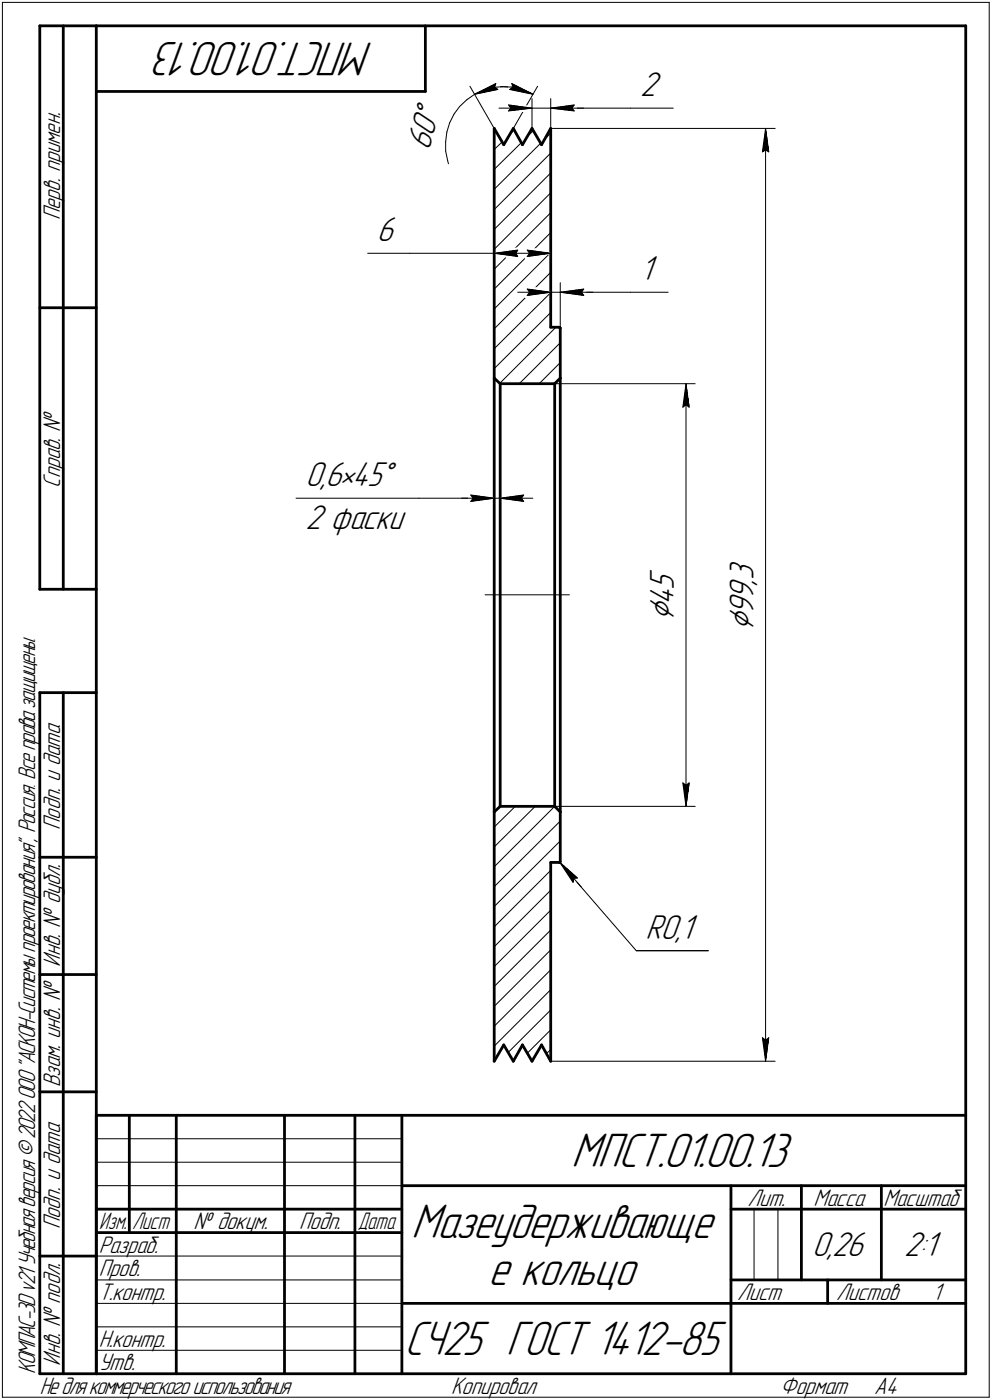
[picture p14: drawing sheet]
<svg xmlns="http://www.w3.org/2000/svg" width="211mm" height="298mm" viewBox="0 0 211 298" stroke-linecap="round" stroke-linejoin="round" font-family="sans-serif">
<defs><g id="words">
<g font-size="10.9">
<text x="79.5" y="9" transform="rotate(-180 79.5 9)">МПСТ.01.00.13</text>
<text x="121.5" y="248.5">МПСТ.01.00.13</text>
<text x="87.5" y="263.5">Мазеудерживающе</text>
<text x="103.9" y="273.5">е кольцо</text>
<text x="86.1" y="288.5">СЧ25 ГОСТ 1412-85</text>
</g>
<g font-size="8.5">
<text x="143.4" y="132.3" transform="rotate(-90 143.4 132.3)">Ç</text>
<text x="160.3" y="134.4" transform="rotate(-90 160.3 134.4)">Ç</text>
</g>
<g font-size="7.8">
<text x="136.2" y="20.5">2</text>
<text x="91.4" y="32.3" transform="rotate(-76 91.4 32.3)">60Å</text>
<text x="80.2" y="51.4">6</text>
<text x="136.2" y="59.7">1</text>
<text x="65" y="103.5">0,6•45Å</text>
<text x="65" y="112.7">2 фаски</text>
<text x="143.4" y="125.7" transform="rotate(-90 143.4 125.7)">5</text>
<text x="160.3" y="124.6" transform="rotate(-90 160.3 124.6)">,</text>
<text x="160.3" y="123.6" transform="rotate(-90 160.3 123.6)">3</text>
<text x="143.4" y="128.8" transform="rotate(-90 143.4 128.8)">4</text>
<text x="160.3" y="131" transform="rotate(-90 160.3 131)">9</text>
<text x="160.3" y="127.8" transform="rotate(-90 160.3 127.8)">9</text>
<text x="137.4" y="199.9">R0,1</text>
<text x="172.8" y="267.5">0,26</text>
<text x="192.4" y="267.5">2:1</text>
</g>
<g font-size="5.4">
<text x="12.8" y="46.9" transform="rotate(-90 12.8 46.9)">Перв. примен.</text>
<text x="12.8" y="103.8" transform="rotate(-90 12.8 103.8)">Справ. №</text>
<text x="12.8" y="176.7" transform="rotate(-90 12.8 176.7)">Подп. и дата</text>
<text x="12.8" y="205.8" transform="rotate(-90 12.8 205.8)">Инв. № дубл.</text>
<text x="12.8" y="231.6" transform="rotate(-90 12.8 231.6)">Взам. инв. №</text>
<text x="159.1" y="256.8">Лит.</text>
<text x="173.1" y="256.8">Масса</text>
<text x="188" y="256.8">Масштаб</text>
<text x="12.8" y="261.7" transform="rotate(-90 12.8 261.7)">Подп. и дата</text>
<text x="41.2" y="261.8">№ докум.</text>
<text x="63.6" y="261.8">Подп.</text>
<text x="21" y="266.8">Разраб.</text>
<text x="21" y="271.8">Пров.</text>
<text x="21" y="276.8">Т.контр.</text>
<text x="156.9" y="276.8">Лист</text>
<text x="177.9" y="276.8">Листов</text>
<text x="198.4" y="276.8">1</text>
<text x="21" y="286.8">Н.контр.</text>
<text x="7.5" y="292.5" transform="rotate(-90 7.5 292.5)">КОМПАС-3Dv21 Учебнаяверсия©2022ООО&quot;АСКОН-Системыпроектирования&quot;, Россия. Всеправазащищены.</text>
<text x="12.8" y="290.8" transform="rotate(-90 12.8 290.8)">Инв. № подл.</text>
<text x="21" y="291.8">Утв.</text>
<text x="8.5" y="296.7">Недлякоммерческогоиспользования</text>
<text x="96" y="296.8">Копировал</text>
<text x="166" y="296.8">Формат</text>
<text x="186" y="296.8">A4</text>
</g>
<g font-size="5.3">
<text x="21.1" y="261.8">Изм.</text>
<text x="28.1" y="261.8">Лист</text>
<text x="76.1" y="261.8">Дата</text>
</g>
</g></defs>
<g fill="none" stroke="#000" stroke-width=".21">
<path d="M.5 .5v297zM.5 .5h210zM100 18.4l5.2 8.9zM102.9 19.2l1.9-.6zM104.8 18.6l2-.1zM105.2 18.5l.7 .5zM105.5 17.8l-.3 .7zM106.8 18.5h2.1zM108.5 19l4.9 1.1zM108.5 19l.6-.5zM108.9 18.5l2 .5zM108.9 17.8l.2 .7z"/>
<path d="M108.9 17.8l4.5 2.3zM110.9 19l1.9 .7zM112.8 19.7l.6 .4zM114.4 18.4l-5.2 8.9zM210.5 .5v297zM94.8 30.1v2.1zM94.8 32.2l.4 2zM95.1 28.1l-.3 2zM95.2 34.2l.2 .7zM95.7 26.2l-.6 1.9zM96.6 24.3l-.9 1.9zM97.8 22.7l1.5-1.4z"/>
<path d="M97.8 22.7l-1.2 1.6zM99.3 21.3l1.7-1.2zM101 20.1l1.9-.9zM101 20.1l4.5-2.3zM101 20.1l4.9-1.1zM105.2 36.1l5.7-5.7zM105.2 31.8l1.6-1.6zM105.2 27.6v-.1zM106.2 23h7zM108.2 22.4l5 .6zM108.2 22.4l.5 .6zM108.2 23.6l5-.6z"/>
<path d="M108.5 28.5l.9-.8zM108.7 23l-.5 .6zM112.2 29l1.3-1.1zM113.2 21v6.3zM113.2 23h4zM115.9 29.6l1.3-1.2zM117.2 23h17zM117.2 21v6.3zM117.2 27.3h47.7zM117.2 23l5 .6zM117.2 23l5-.6zM117.2 23h7z"/>
<path d="M121.7 23l.5 .6zM122.2 22.4l-.5 .6zM134.2 23h9.1zM162.2 32.3l.7-.4zM162.9 27.3l.7 5zM162.9 31.9l.7 .4zM162.9 27.3l-.7 5zM162.9 27.3v198.7zM78.2 53.9h9zM87.2 53.9h18zM105.2 57.3l12-12zM105.2 53.1l12-12z"/>
<path d="M105.2 48.9l12-12.1zM105.2 44.6l12-12zM105.2 40.3l9.8-9.7zM105.2 51.9v28.6zM105.2 53.9l5-.6zM105.2 53.9l5 .7zM105.2 53.9h12zM109.7 53.9l.5 .7zM110.2 53.3l-.5 .6zM112.2 54.6l5-.7zM112.2 53.3l.5 .6zM112.2 53.3l5 .6z"/>
<path d="M112.7 53.9l-.5 .7zM117.2 51.9v17.8zM105.2 78.5l12-12zM105.2 74.3l12-12zM105.2 70l12-12zM105.2 65.8l12-12zM105.2 61.6l12-12.1zM110.2 62.2h7zM112.2 61.6l5 .6zM112.2 61.6l.5 .6zM112.2 62.9l5-.7zM112.7 62.2l-.5 .7z"/>
<path d="M117.2 60.2v9.5zM117.2 62.2h2zM119.2 62.2h15zM119.2 60.2v9.6zM119.2 62.2l5 .7zM119.2 62.2l5-.6zM119.2 62.2h7zM123.7 62.2l.5 .7zM124.2 61.6l-.5 .6zM134.2 62.2h8zM105.2 80.5v27.6zM106.3 81.6l12-11.9z"/>
<path d="M106.4 81.7v26.4zM110.5 81.7l8.7-8.7zM114.7 81.7l4.5-4.5zM118 81.7h29.9zM145.3 86.7l.7-.5zM146 81.7l.6 5zM146 86.2l.6 .5zM146 81.7l-.7 5zM146 81.7v90zM63 106.1h26.2zM89.2 106.1h16zM98.2 106.1h7z"/>
<path d="M100.2 105.4l5 .7zM100.2 105.4l.5 .7zM100.2 106.8l5-.7zM100.7 106.1l-.5 .7zM105.2 106.1h1.2zM106.4 106.1l5 .7zM106.4 106.1l5-.7zM106.4 106.1h7zM110.9 106.1l.5 .7zM111.4 105.4l-.5 .7zM103.2 126.7h18zM105.2 176.1l4.4-4.4z"/>
<path d="M118 171.7h29.9zM145.3 166.7l.7 5zM145.3 166.7l.7 .5zM146 167.2l.6-.5zM146.6 166.7l-.6 5zM105.2 197.4l12-12.1zM105.2 193l14-13.9zM105.2 188.8l14-14zM105.2 184.6l12.8-12.9zM105.2 180.3l8.7-8.6zM119 183.5l.1 .1zM119.1 183.6l16.3 18.8z"/>
<path d="M119.1 183.6l2.8 4.3zM119.1 183.6l3.8 3.3zM119.1 183.6l4.6 5.3zM119.2 183.3l-.3 .3zM122.1 187l-.2 .9zM122.1 187l.8-.1zM105.2 218.5l12-12zM105.2 214.3l12-12zM105.2 210.1l12-12.1zM105.2 205.8l12-12zM105.2 201.6l12-12zM135.4 202.4h15.3z"/>
<path d="M105.2 222.8l12-12.1zM108.1 224.1l9.1-9zM112.2 224.3l5-5zM116.2 224.4l1-.9zM117.2 226h47.7zM162.2 221l.7 5zM162.2 221l.7 .5zM162.9 221.5l.7-.5zM163.6 221l-.7 5zM20.5 247.5h65zM20.5 252.5h65zM20.5 242.5h65z"/>
<path d="M160.4 257.5v15zM165.5 257.5v15zM20.5 267.5h65zM20.5 272.5h65zM20.5 277.5h65zM.5 297.5h210zM20.5 282.5h65zM20.5 287.5h65z"/>
</g>
<g fill="none" stroke="#000" stroke-width=".59">
<path d="M8.5 5.5v120zM8.5 5.5h12zM13.5 5.5v120zM20.5 5.5v287zM20.5 5.5h185zM20.5 19.5h70zM90.5 5.5v14zM205.5 5.5v287zM105.2 27.3l2 3.5zM105.2 27.3v53.2zM109.2 27.3l2 3.5zM109.2 27.3l-2 3.5z"/>
<path d="M113.2 27.3l-2 3.5zM113.2 27.3l2 3.5zM117.2 27.3l-2 3.5zM117.2 27.3v42.4zM8.5 65.5h12zM117.2 69.7h1.8zM119 69.7l.1 .1zM119.1 69.8h.1zM119.2 69.8v10.7zM105.2 80.5l1.2 1.2zM105.2 80.5v92.4zM106.4 81.7h11.6z"/>
<path d="M106.4 81.7v90zM118 81.7v90zM119.2 80.5l-1.2 1.2zM119.2 80.5v92.4zM8.5 125.5h12zM8.5 147.5v145zM8.5 147.5h12zM13.5 147.5v145zM105.2 172.9l1.2-1.2zM105.2 172.9v53.1zM106.4 171.7h11.6zM118 171.7l1.2 1.2z"/>
<path d="M119.2 172.9v10.6zM8.5 182.5h12zM117.2 183.6v42.4zM117.2 183.6h1.8zM119 183.6h.1zM119.2 183.5l-.1 .1zM8.5 207.5h12zM8.5 232.5h12zM20.5 237.5h185zM20.5 237.5v55zM27.5 237.5v25zM37.5 237.5v55z"/>
<path d="M60.5 237.5v55zM75.5 237.5v55zM85.5 237.5v55zM107.2 222.5l-2 3.5zM107.2 222.5l2 3.5zM111.2 222.5l2 3.5zM111.2 222.5l-2 3.5zM115.2 222.5l2 3.5zM115.2 222.5l-2 3.5zM20.5 257.5h65zM85.5 252.5h120zM155.5 252.5v40z"/>
<path d="M155.5 257.5h15zM170.5 252.5v20zM170.5 257.5h35zM187.5 252.5v20zM8.5 267.5h12zM20.5 262.5h65zM85.5 277.5h70zM155.5 277.5h50zM155.5 272.5h50zM176.1 272.5v5zM8.5 292.5h12zM20.5 292.5h185z"/>
</g>
<g fill="#fff" stroke="#fff" stroke-width=".21">
<path d="M80.2 45.8h5zM80.2 45.9h5zM80.2 46h5zM80.2 46.1h5zM80.2 46.1h5zM80.2 46.2h5zM80.2 46.3h5zM80.2 46.4h5zM80.2 46.5h5zM80.2 46.6h5zM80.2 46.7h5zM80.2 46.7h5zM80.2 46.8h5zM80.2 46.9h5zM80.2 47h5zM80.2 47.1h5zM80.2 47.2h5zM80.2 47.2h5zM80.2 47.3h5zM80.2 47.4h5zM80.2 47.5h5zM80.2 47.6h5zM80.2 47.7h5zM80.2 47.8h5zM80.2 47.8h5zM80.2 47.9h5zM80.2 48h5zM80.2 48.1h5zM80.2 48.2h5zM80.2 48.3h5zM80.2 48.3h5zM80.2 48.4h5zM80.2 48.5h5zM80.2 48.6h5zM80.2 48.7h5zM80.2 48.8h5zM80.2 48.9h5zM80.2 48.9h5zM80.2 49h5zM80.2 49.1h5zM80.2 49.2h5zM80.2 49.3h5zM80.2 49.4h5zM80.2 49.4h5zM80.2 49.5h5zM80.2 49.6h5zM80.2 49.7h5zM80.2 49.8h5zM80.2 49.9h5zM80.2 50h5zM80.2 50h5zM80.2 50.1h5zM80.2 50.2h5zM80.2 50.3h5zM80.2 50.4h5zM80.2 50.5h5zM80.2 50.5h5zM80.2 50.6h5zM80.2 50.7h5zM80.2 50.8h5zM80.2 50.9h5zM80.2 51h5zM80.2 51.1h5zM80.2 51.1h5zM80.2 51.2h5zM80.2 51.3h5zM80.2 51.4h5zM80.2 51.5h5zM80.2 51.6h5zM80.2 51.6h5zM80.2 51.7h5zM80.2 51.8h5zM80.2 51.9h5zM80.2 52h5zM80.2 52.1h5zM80.2 52.2h5zM80.2 52.2h5zM80.2 52.3h5zM80.2 52.4h5zM80.2 52.5h5zM80.2 52.6h5zM80.2 52.7h5zM80.2 52.7h5zM80.2 52.8h5z"/>
<path d="M110.1 52.7h.6zM109.5 52.8h1.2zM108.8 52.9h1.9zM108.2 53h2.5zM107.6 53.1h3.1zM106.9 53.2h3.8zM106.8 53.3h3.9zM106.6 53.3h4.1zM106.3 53.4h4.4zM106.2 53.5h4.5zM106 53.6h4.7zM105.7 53.7h5zM105.6 53.8h5.1zM105.4 53.8h5.3zM105.2 53.9h5.5zM105.4 54h5.3zM105.6 54.1h5.1zM105.7 54.2h5zM106 54.3h4.7zM106.2 54.4h4.5zM106.3 54.4h4.4zM106.6 54.5h4.1zM106.8 54.6h3.9zM106.9 54.7h3.8zM107.7 54.8h3zM108.5 54.9h2.2zM109.2 54.9h1.5zM110 55h.7z"/>
<path d="M111.7 52.7h.7zM111.7 52.8h1.2zM111.7 52.9h1.8zM111.7 53h2.5zM111.7 53.1h3.1zM111.7 53.2h3.7zM111.7 53.3h4zM111.7 53.3h4.1zM111.7 53.4h4.3zM111.7 53.5h4.5zM111.7 53.6h4.7zM111.7 53.7h4.9zM111.7 53.8h5.1zM111.7 53.8h5.3zM111.7 53.9h5.5zM111.7 54h5.3zM111.7 54.1h5.1zM111.7 54.2h4.9zM111.7 54.3h4.7zM111.7 54.4h4.5zM111.7 54.4h4.3zM111.7 54.5h4.1zM111.7 54.6h4zM111.7 54.7h3.7zM111.7 54.8h3zM111.7 54.9h2.3zM111.7 54.9h1.5zM111.7 55h.7z"/>
<path d="M136.2 54.1h4zM136.2 54.2h4zM136.2 54.3h4zM136.2 54.4h4zM136.2 54.4h4zM136.2 54.5h4zM136.2 54.6h4zM136.2 54.7h4zM136.2 54.8h4zM136.2 54.9h4zM136.2 54.9h4zM136.2 55h4zM136.2 55.1h4zM136.2 55.2h4zM136.2 55.3h4zM136.2 55.4h4zM136.2 55.5h4zM136.2 55.5h4zM136.2 55.6h4zM136.2 55.7h4zM136.2 55.8h4zM136.2 55.9h4zM136.2 56h4zM136.2 56h4zM136.2 56.1h4zM136.2 56.2h4zM136.2 56.3h4zM136.2 56.4h4zM136.2 56.5h4zM136.2 56.6h4zM136.2 56.6h4zM136.2 56.7h4zM136.2 56.8h4zM136.2 56.9h4zM136.2 57h4zM136.2 57.1h4zM136.2 57.1h4zM136.2 57.2h4zM136.2 57.3h4zM136.2 57.4h4zM136.2 57.5h4zM136.2 57.6h4zM136.2 57.7h4zM136.2 57.7h4zM136.2 57.8h4zM136.2 57.9h4zM136.2 58h4zM136.2 58.1h4zM136.2 58.2h4zM136.2 58.3h4zM136.2 58.3h4zM136.2 58.4h4zM136.2 58.5h4zM136.2 58.6h4zM136.2 58.7h4zM136.2 58.8h4zM136.2 58.8h4zM136.2 58.9h4zM136.2 59h4zM136.2 59.1h4zM136.2 59.2h4zM136.2 59.3h4zM136.2 59.4h4zM136.2 59.4h4zM136.2 59.5h4zM136.2 59.6h4zM136.2 59.7h4zM136.2 59.8h4zM136.2 59.9h4zM136.2 59.9h4zM136.2 60h4zM136.2 60.1h4zM136.2 60.2h4zM136.2 60.3h4zM136.2 60.4h4zM136.2 60.5h4zM136.2 60.5h4zM136.2 60.6h4zM136.2 60.7h4zM136.2 60.8h4zM136.2 60.9h4zM136.2 61h4zM136.2 61h4zM136.2 61.1h4z"/>
<path d="M111.7 61h.7zM111.7 61.1h1.2zM111.7 61.2h1.8zM111.7 61.3h2.5zM111.7 61.4h3.1zM111.7 61.5h3.7zM111.7 61.6h4zM111.7 61.6h4.1zM111.7 61.7h4.3zM111.7 61.8h4.5zM111.7 61.9h4.7zM111.7 62h4.9zM111.7 62.1h5.1zM111.7 62.1h5.3zM111.7 62.2h5.5zM111.7 62.3h5.3zM111.7 62.4h5.1zM111.7 62.5h4.9zM111.7 62.6h4.7zM111.7 62.7h4.5zM111.7 62.7h4.3zM111.7 62.8h4.1zM111.7 62.9h4zM111.7 63h3.7zM111.7 63.1h3zM111.7 63.2h2.3zM111.7 63.2h1.5zM111.7 63.3h.7z"/>
<path d="M124.1 61h.6zM123.5 61.1h1.2zM122.9 61.2h1.8zM122.3 61.3h2.4zM121.7 61.4h3zM121 61.5h3.7zM120.8 61.6h3.9zM120.6 61.6h4.1zM120.4 61.7h4.3zM120.2 61.8h4.5zM120.1 61.9h4.6zM119.8 62h4.9zM119.6 62.1h5.1zM119.5 62.1h5.2zM119.2 62.2h5.5zM119.5 62.3h5.2zM119.6 62.4h5.1zM119.8 62.5h4.9zM120.1 62.6h4.6zM120.2 62.7h4.5zM120.4 62.7h4.3zM120.6 62.8h4.1zM120.8 62.9h3.9zM121 63h3.7zM121.8 63.1h2.9zM122.5 63.2h2.2zM123.3 63.2h1.4zM124 63.3h.7z"/>
<path d="M65 97.8h19.8zM65 97.9h19.8zM65 98h19.8zM65 98h19.8zM65 98.1h19.8zM65 98.2h19.8zM65 98.3h19.8zM65 98.4h19.8zM65 98.5h19.8zM65 98.6h19.8zM65 98.6h19.8zM65 98.7h19.8zM65 98.8h19.8zM65 98.9h19.8zM65 99h19.8zM65 99.1h19.8zM65 99.1h19.8zM65 99.2h19.8zM65 99.3h19.8zM65 99.4h19.8zM65 99.5h19.8zM65 99.6h19.8zM65 99.7h19.8zM65 99.7h19.8zM65 99.8h19.8zM65 99.9h19.8zM65 100h19.8zM65 100.1h19.8zM65 100.2h19.8zM65 100.2h19.8zM65 100.3h19.8zM65 100.4h19.8zM65 100.5h19.8zM65 100.6h19.8zM65 100.7h19.8zM65 100.8h19.8zM65 100.8h19.8zM65 100.9h19.8zM65 101h19.8zM65 101.1h19.8zM65 101.2h19.8zM65 101.3h19.8zM65 101.3h19.8zM65 101.4h19.8zM65 101.5h19.8zM65 101.6h19.8zM65 101.7h19.8zM65 101.8h19.8zM65 101.9h19.8zM65 101.9h19.8zM65 102h19.8zM65 102.1h19.8zM65 102.2h19.8zM65 102.3h19.8zM65 102.4h19.8zM65 102.4h19.8zM65 102.5h19.8zM65 102.6h19.8zM65 102.7h19.8zM65 102.8h19.8zM65 102.9h19.8zM65 103h19.8zM65 103h19.8zM65 103.1h19.8zM65 103.2h19.8zM65 103.3h19.8zM65 103.4h19.8zM65 103.5h19.8zM65 103.5h19.8zM65 103.6h19.8zM65 103.7h19.8zM65 103.8h19.8zM65 103.9h19.8zM65 104h19.8zM65 104.1h19.8zM65 104.1h19.8zM65 104.2h19.8zM65 104.3h19.8zM65 104.4h19.8zM65 104.5h19.8zM65 104.6h19.8zM65 104.6h19.8zM65 104.7h19.8zM65 104.8h19.8zM65 104.9h19.8zM65 105h19.8z"/>
<path d="M65 107.1h22.2zM65 107.2h22.2zM65 107.3h22.2zM65 107.4h22.2zM65 107.4h22.2zM65 107.5h22.2zM65 107.6h22.2zM65 107.7h22.2zM65 107.8h22.2zM65 107.9h22.2zM65 107.9h22.2zM65 108h22.2zM65 108.1h22.2zM65 108.2h22.2zM65 108.3h22.2zM65 108.4h22.2zM65 108.5h22.2zM65 108.5h22.2zM65 108.6h22.2zM65 108.7h22.2zM65 108.8h22.2zM65 108.9h22.2zM65 109h22.2zM65 109.1h22.2zM65 109.1h22.2zM65 109.2h22.2zM65 109.3h22.2zM65 109.4h22.2zM65 109.5h22.2zM65 109.6h22.2zM65 109.6h22.2zM65 109.7h22.2zM65 109.8h22.2zM65 109.9h22.2zM65 110h22.2zM65 110.1h22.2zM65 110.2h22.2zM65 110.2h22.2zM65 110.3h22.2zM65 110.4h22.2zM65 110.5h22.2zM65 110.6h22.2zM65 110.7h22.2zM65 110.7h22.2zM65 110.8h22.2zM65 110.9h22.2zM65 111h22.2zM65 111.1h22.2zM65 111.2h22.2zM65 111.3h22.2zM65 111.3h22.2zM65 111.4h22.2zM65 111.5h22.2zM65 111.6h22.2zM65 111.7h22.2zM65 111.8h22.2zM65 111.8h22.2zM65 111.9h22.2zM65 112h22.2zM65 112.1h22.2zM65 112.2h22.2zM65 112.3h22.2zM65 112.4h22.2zM65 112.4h22.2zM65 112.5h22.2zM65 112.6h22.2zM65 112.7h22.2zM65 112.8h22.2zM65 112.9h22.2zM65 112.9h22.2zM65 113h22.2zM65 113.1h22.2zM65 113.2h22.2zM65 113.3h22.2zM65 113.4h22.2zM65 113.5h22.2zM65 113.5h22.2zM65 113.6h22.2zM65 113.7h22.2zM65 113.8h22.2zM65 113.9h22.2zM65 114h22.2zM65 114h22.2zM65 114.1h22.2z"/>
<path d="M111.3 104.9h.6zM110.7 105h1.2zM110.1 105.1h1.8zM109.5 105.2h2.4zM108.9 105.2h3zM108.2 105.3h3.7zM108 105.4h3.9zM107.9 105.5h4zM107.6 105.6h4.3zM107.4 105.7h4.5zM107.3 105.7h4.6zM107 105.8h4.9zM106.8 105.9h5.1zM106.7 106h5.2zM106.4 106.1h5.5zM106.7 106.2h5.2zM106.8 106.3h5.1zM107 106.3h4.9zM107.3 106.4h4.6zM107.4 106.5h4.5zM107.6 106.6h4.3zM107.9 106.7h4zM108 106.8h3.9zM108.2 106.8h3.7zM109 106.9h2.9zM109.7 107h2.2zM110.5 107.1h1.4zM111.3 107.2h.6z"/>
<path d="M99.7 104.9h.6zM99.7 105h1.2zM99.7 105.1h1.8zM99.7 105.2h2.5zM99.7 105.2h3.1zM99.7 105.3h3.7zM99.7 105.4h3.9zM99.7 105.5h4.1zM99.7 105.6h4.3zM99.7 105.7h4.5zM99.7 105.7h4.7zM99.7 105.8h4.9zM99.7 105.9h5.1zM99.7 106h5.3zM99.7 106.1h5.5zM99.7 106.2h5.3zM99.7 106.3h5.1zM99.7 106.3h4.9zM99.7 106.4h4.7zM99.7 106.5h4.5zM99.7 106.6h4.3zM99.7 106.7h4.1zM99.7 106.8h3.9zM99.7 106.8h3.7zM99.7 106.9h3zM99.7 107h2.2zM99.7 107.1h1.5zM99.7 107.2h.7z"/>
<path d="M136.2 14.9h5zM136.2 15h5zM136.2 15.1h5zM136.2 15.2h5zM136.2 15.2h5zM136.2 15.3h5zM136.2 15.4h5zM136.2 15.5h5zM136.2 15.6h5zM136.2 15.7h5zM136.2 15.7h5zM136.2 15.8h5zM136.2 15.9h5zM136.2 16h5zM136.2 16.1h5zM136.2 16.2h5zM136.2 16.3h5zM136.2 16.3h5zM136.2 16.4h5zM136.2 16.5h5zM136.2 16.6h5zM136.2 16.7h5zM136.2 16.8h5zM136.2 16.8h5zM136.2 16.9h5zM136.2 17h5zM136.2 17.1h5zM136.2 17.2h5zM136.2 17.3h5zM136.2 17.4h5zM136.2 17.4h5zM136.2 17.5h5zM136.2 17.6h5zM136.2 17.7h5zM136.2 17.8h5zM136.2 17.9h5zM136.2 17.9h5zM136.2 18h5zM136.2 18.1h5zM136.2 18.2h5zM136.2 18.3h5zM136.2 18.4h5zM136.2 18.5h5zM136.2 18.5h5zM136.2 18.6h5zM136.2 18.7h5zM136.2 18.8h5zM136.2 18.9h5zM136.2 19h5zM136.2 19h5zM136.2 19.1h5zM136.2 19.2h5zM136.2 19.3h5zM136.2 19.4h5zM136.2 19.5h5zM136.2 19.6h5zM136.2 19.6h5zM136.2 19.7h5zM136.2 19.8h5zM136.2 19.9h5zM136.2 20h5zM136.2 20.1h5zM136.2 20.2h5zM136.2 20.2h5zM136.2 20.3h5zM136.2 20.4h5zM136.2 20.5h5zM136.2 20.6h5zM136.2 20.7h5zM136.2 20.7h5zM136.2 20.8h5zM136.2 20.9h5zM136.2 21h5zM136.2 21.1h5zM136.2 21.2h5zM136.2 21.3h5zM136.2 21.3h5zM136.2 21.4h5zM136.2 21.5h5zM136.2 21.6h5zM136.2 21.7h5zM136.2 21.8h5zM136.2 21.8h5zM136.2 21.9h5z"/>
<path d="M107.7 21.8h.7zM107.7 21.9h1.3zM107.7 22h1.9zM107.7 22.1h2.5zM107.7 22.2h3.1zM107.7 22.3h3.7zM107.7 22.4h4zM107.7 22.4h4.1zM107.7 22.5h4.3zM107.7 22.6h4.6zM107.7 22.7h4.7zM107.7 22.8h4.9zM107.7 22.9h5.2zM107.7 22.9h5.3zM107.7 23h5.5zM107.7 23.1h5.3zM107.7 23.2h5.1zM107.7 23.3h4.9zM107.7 23.4h4.7zM107.7 23.5h4.4zM107.7 23.5h4.2zM107.7 23.6h4zM107.7 23.7h3.7zM107.7 23.8h3.1zM107.7 23.9h2.5zM107.7 24h1.9zM107.7 24h1.3zM107.7 24.1h.7z"/>
<path d="M122.1 21.8h.6zM121.5 21.9h1.2zM120.8 22h1.9zM120.2 22.1h2.5zM119.6 22.2h3.1zM119 22.3h3.7zM118.8 22.4h3.9zM118.6 22.4h4.1zM118.4 22.5h4.3zM118.2 22.6h4.5zM118 22.7h4.7zM117.8 22.8h4.9zM117.6 22.9h5.1zM117.4 22.9h5.3zM117.2 23h5.5zM117.4 23.1h5.3zM117.7 23.2h5zM117.9 23.3h4.8zM118.1 23.4h4.6zM118.4 23.5h4.3zM118.5 23.5h4.2zM118.8 23.6h3.9zM119 23.7h3.7zM119.6 23.8h3.1zM120.2 23.9h2.5zM120.8 24h1.9zM121.5 24h1.2zM122.1 24.1h.6z"/>
<path d="M88.3 21h.4zM88.3 21.1h.8zM88.3 21.2h1.1zM88.3 21.3h1.4zM88.2 21.3h1.9zM88.2 21.4h2.3zM88.2 21.5h2.6zM88.2 21.6h3zM88.1 21.7h3.4zM88.1 21.8h3.8zM88.1 21.8h4.2zM88.1 21.9h4.5zM88.1 22h4.9zM88.1 22.1h5.2zM88.1 22.2h5.5zM88.1 22.3h6zM88 22.4h6.4zM88 22.4h6.7zM88 22.5h7.1zM88 22.6h7.4zM87.9 22.7h7.5zM87.9 22.8h7.5zM87.9 22.9h7.5zM87.9 22.9h7.5zM87.8 23h7.5zM87.8 23.1h7.5zM87.8 23.2h7.5zM87.8 23.3h7.5zM87.7 23.4h7.5zM87.7 23.5h7.5zM87.7 23.5h7.5zM87.7 23.6h7.5zM87.6 23.7h7.6zM87.6 23.8h7.6zM87.6 23.9h7.6zM87.6 24h7.6zM87.5 24h7.6zM87.5 24.1h7.6zM87.5 24.2h7.6zM87.5 24.3h7.6zM87.5 24.4h7.5zM87.5 24.5h7.5zM87.5 24.6h7.5zM87.5 24.6h7.5zM87.4 24.7h7.5zM87.4 24.8h7.5zM87.4 24.9h7.5zM87.4 25h7.5zM87.3 25.1h7.5zM87.3 25.1h7.5zM87.3 25.2h7.5zM87.3 25.3h7.5zM87.2 25.4h7.5zM87.2 25.5h7.5zM87.2 25.6h7.5zM87.2 25.7h7.5zM87.1 25.7h7.6zM87.1 25.8h7.6zM87.1 25.9h7.6zM87.1 26h7.6zM87.1 26.1h7.5zM87 26.2h7.6zM87 26.2h7.6zM87 26.3h7.6zM87 26.4h7.5zM87 26.5h7.5zM87 26.6h7.5zM87 26.7h7.5zM87 26.8h7.4zM86.9 26.8h7.5zM86.9 26.9h7.5zM86.9 27h7.5zM86.9 27.1h7.4zM86.8 27.2h7.5zM86.8 27.3h7.5zM86.8 27.3h7.5zM86.8 27.4h7.4zM86.7 27.5h7.5zM86.7 27.6h7.5zM86.7 27.7h7.5zM86.7 27.8h7.5zM86.6 27.9h7.5zM86.6 27.9h7.5zM86.6 28h7.5zM86.6 28.1h7.5zM86.5 28.2h7.6zM86.5 28.3h7.6zM86.5 28.4h7.6zM86.5 28.4h7.6zM86.4 28.5h7.6zM86.4 28.6h7.6zM86.4 28.7h7.6zM86.4 28.8h7.6zM86.4 28.9h7.5zM86.4 29h7.5zM86.4 29h7.5zM86.4 29.1h7.5zM86.3 29.2h7.5zM86.3 29.3h7.5zM86.3 29.4h7.5zM86.3 29.5h7.5zM86.2 29.5h7.5zM86.2 29.6h7.5zM86.2 29.7h7.5zM86.2 29.8h7.5zM86.1 29.9h7.5zM86.1 30h7.5zM86.1 30.1h7.5zM86.1 30.1h7.5zM86 30.2h7.6zM86 30.3h7.6zM86 30.4h7.6zM86 30.5h7.6zM85.9 30.6h7.6zM85.9 30.6h7.6zM85.9 30.7h7.6zM85.9 30.8h7.6zM85.9 30.9h7.5zM86.3 31h7.1zM86.6 31.1h6.8zM87 31.2h6.4zM87.3 31.2h6zM87.6 31.3h5.7zM88.1 31.4h5.2zM88.4 31.5h4.9zM88.7 31.6h4.5zM89.1 31.7h4.1zM89.4 31.7h3.8zM89.8 31.8h3.4zM90.2 31.9h2.9zM90.5 32h2.6zM90.8 32.1h2.3zM91.2 32.2h1.9zM91.6 32.3h1.4zM91.9 32.3h1.1zM92.3 32.4h.7zM92.6 32.5h.4z"/>
<path d="M105.7 17.2h.1zM105.5 17.3h.3zM105.3 17.4h.6zM105.2 17.4h.7zM105 17.5h.9zM104.8 17.6h1.2zM104.6 17.7h1.4zM104.5 17.8h1.5zM104.3 17.9h1.8zM104.1 17.9h2zM104 18h2.1zM103.8 18.1h2.4zM103.6 18.2h2.6zM103.5 18.3h2.7zM103.3 18.4h3zM103.1 18.5h3.2zM103 18.5h3.3zM102.8 18.6h3.5zM102.6 18.7h3.7zM102.4 18.8h4zM102.4 18.9h4zM102.3 19h4.2zM102.2 19h4.3zM102.1 19.1h4.4zM102 19.2h4.6zM101.9 19.3h4.7zM101.9 19.4h4.7zM101.7 19.5h4.6zM101.6 19.6h4.2zM101.5 19.6h3.9zM101.4 19.7h3.6zM101.3 19.8h3.3zM101.3 19.9h2.8zM101.2 20h2.5zM101 20.1h2.3z"/>
<path d="M108.6 17.2h.2zM108.6 17.3h.4zM108.5 17.4h.6zM108.5 17.4h.8zM108.5 17.5h1zM108.5 17.6h1.1zM108.5 17.7h1.3zM108.5 17.8h1.5zM108.4 17.9h1.8zM108.4 17.9h1.9zM108.4 18h2.1zM108.3 18.1h2.4zM108.3 18.2h2.5zM108.2 18.3h2.8zM108.2 18.4h3zM108.2 18.5h3.1zM108.1 18.5h3.4zM108.1 18.6h3.6zM108.1 18.7h3.7zM108 18.8h3.9zM108 18.9h4.1zM107.9 19h4.3zM107.9 19h4.4zM107.9 19.1h4.5zM107.9 19.2h4.5zM107.9 19.3h4.6zM107.8 19.4h4.8zM108.2 19.5h4.6zM108.6 19.6h4.3zM109.1 19.6h3.8zM109.5 19.7h3.5zM109.9 19.8h3.2zM110.3 19.9h2.9zM110.7 20h2.6zM111.2 20.1h2.2z"/>
<path d="M137.7 121.1h7.2zM137.7 121.2h7.2zM137.7 121.2h7.2zM137.7 121.3h7.2zM137.7 121.4h7.2zM137.7 121.5h7.2zM137.7 121.6h7.2zM137.7 121.7h7.2zM137.7 121.8h7.2zM137.7 121.8h7.2zM137.7 121.9h7.2zM137.7 122h7.2zM137.7 122.1h7.2zM137.7 122.2h7.2zM137.7 122.3h7.2zM137.7 122.3h7.2zM137.7 122.4h7.2zM137.7 122.5h7.2zM137.7 122.6h7.2zM137.7 122.7h7.2zM137.7 122.8h7.2zM137.7 122.9h7.2zM137.7 122.9h7.2zM137.7 123h7.2zM137.7 123.1h7.2zM137.7 123.2h7.2zM137.7 123.3h7.2zM137.7 123.4h7.2zM137.7 123.4h7.2zM137.7 123.5h7.2zM137.7 123.6h7.2zM137.7 123.7h7.2zM137.7 123.8h7.2zM137.7 123.9h7.2zM137.7 124h7.2zM137.7 124h7.2zM137.7 124.1h7.2zM137.7 124.2h7.2zM137.7 124.3h7.2zM137.7 124.4h7.2zM137.7 124.5h7.2zM137.7 124.5h7.2zM137.7 124.6h7.2zM137.7 124.7h7.2zM137.7 124.8h7.2zM137.7 124.9h7.2zM137.7 125h7.2zM137.7 125.1h7.2zM137.7 125.1h7.2zM137.7 125.2h7.2zM137.7 125.3h7.2zM137.7 125.4h7.2zM137.7 125.5h7.2zM137.7 125.6h7.2zM137.7 125.6h7.2zM137.7 125.7h7.2zM137.7 125.8h7.2zM137.7 125.9h7.2zM137.7 126h7.2zM137.7 126.1h7.2zM137.7 126.2h7.2zM137.7 126.2h7.2zM137.7 126.3h7.2zM137.7 126.4h7.2zM137.7 126.5h7.2zM137.7 126.6h7.2zM137.7 126.7h7.2zM137.7 126.7h7.2zM137.7 126.8h7.2zM137.7 126.9h7.2zM137.7 127h7.2zM137.7 127.1h7.2zM137.7 127.2h7.2zM137.7 127.3h7.2zM137.7 127.3h7.2zM137.7 127.4h7.2zM137.7 127.5h7.2zM137.7 127.6h7.2zM137.7 127.7h7.2zM137.7 127.8h7.2zM137.7 127.8h7.2zM137.7 127.9h7.2zM137.7 128h7.2zM137.7 128.1h7.2zM137.7 128.2h7.2zM137.7 128.3h7.2zM137.7 128.4h7.2zM137.7 128.4h7.2zM137.7 128.5h7.2zM137.7 128.6h7.2zM137.7 128.7h7.2zM137.7 128.8h7.2zM137.7 128.9h7.2zM137.7 128.9h7.2zM137.7 129h7.2zM137.7 129.1h7.2zM137.7 129.2h7.2zM137.7 129.3h7.2zM137.7 129.4h7.2zM137.7 129.5h7.2zM137.7 129.5h7.2zM137.7 129.6h7.2zM137.7 129.7h7.2zM137.7 129.8h7.2zM137.7 129.9h7.2zM137.7 130h7.2zM137.7 130h7.2zM137.7 130.1h7.2zM137.7 130.2h7.2zM137.7 130.3h7.2zM137.7 130.4h7.2zM137.7 130.5h7.2zM137.7 130.6h7.2zM137.7 130.6h7.2zM137.7 130.7h7.2zM137.7 130.8h7.2zM137.7 130.9h7.2zM137.7 131h7.2zM137.7 131.1h7.2zM137.7 131.1h7.2zM137.7 131.2h7.2zM137.7 131.3h7.2zM137.7 131.4h7.2zM137.7 131.5h7.2zM137.7 131.6h7.2zM137.7 131.7h7.2zM137.7 131.7h7.2zM137.7 131.8h7.2zM137.7 131.9h7.2zM137.7 132h7.2zM137.7 132.1h7.2zM137.7 132.2h7.2z"/>
<path d="M145.9 82h.2zM145.9 82h.2zM145.8 82.1h.4zM145.8 82.2h.4zM145.7 82.3h.5zM145.7 82.4h.6zM145.7 82.5h.6zM145.6 82.5h.8zM145.6 82.6h.8zM145.5 82.7h1zM145.5 82.8h1zM145.5 82.9h1zM145.5 83h1.1zM145.5 83.1h1.1zM145.4 83.1h1.2zM145.4 83.2h1.2zM145.3 83.3h1.4zM145.3 83.4h1.4zM145.2 83.5h1.5zM145.2 83.6h1.6zM145.2 83.7h1.6zM145.2 83.7h1.6zM145.2 83.8h1.6zM145.2 83.9h1.6zM145.2 84h1.6zM145.2 84.1h1.6zM145.1 84.2h1.7zM145.1 84.2h1.8zM145.1 84.3h1.8zM145.1 84.4h1.8zM145.1 84.5h1.8zM145.1 84.6h1.8zM145.1 84.7h1.8zM145 84.8h1.9zM145 84.8h1.9zM145 84.9h1.9zM145 85h2zM145 85.1h2zM145 85.2h2zM145 85.3h2zM144.9 85.3h2.1zM144.9 85.4h2.1zM144.9 85.5h2.1zM144.9 85.6h2.1zM144.9 85.7h2.1zM144.9 85.8h2.2zM144.9 85.9h2.2zM144.9 85.9h2.2zM144.9 86h2.2zM144.9 86.1h2.2zM144.9 86.2h2.2zM144.9 86.3h2.2zM144.9 86.4h2.2zM144.9 86.4h2.2zM144.9 86.5h2.3zM144.8 86.6h2.4zM144.8 86.7h2.4zM144.8 86.8h2.4zM144.8 86.9h2.4zM144.8 87h2.4zM144.8 87h2.4zM144.8 87.1h2.4z"/>
<path d="M144.7 166.2h2.5zM144.8 166.3h2.4zM144.8 166.4h2.4zM144.8 166.5h2.4zM144.8 166.5h2.4zM144.8 166.6h2.4zM144.8 166.7h2.4zM144.8 166.8h2.4zM144.9 166.9h2.3zM144.9 167h2.2zM144.9 167h2.2zM144.9 167.1h2.2zM144.9 167.2h2.2zM144.9 167.3h2.2zM144.9 167.4h2.2zM144.9 167.5h2.2zM144.9 167.6h2.2zM144.9 167.6h2.2zM144.9 167.7h2.1zM144.9 167.8h2.1zM144.9 167.9h2.1zM144.9 168h2.1zM144.9 168.1h2.1zM145 168.1h2zM145 168.2h2zM145 168.3h2zM145 168.4h2zM145 168.5h1.9zM145 168.6h1.9zM145 168.7h1.9zM145.1 168.7h1.8zM145.1 168.8h1.8zM145.1 168.9h1.8zM145.1 169h1.8zM145.1 169.1h1.8zM145.1 169.2h1.8zM145.1 169.2h1.7zM145.2 169.3h1.6zM145.2 169.4h1.6zM145.2 169.5h1.6zM145.2 169.6h1.6zM145.2 169.7h1.6zM145.2 169.8h1.6zM145.2 169.8h1.6zM145.2 169.9h1.5zM145.3 170h1.4zM145.3 170.1h1.4zM145.4 170.2h1.2zM145.4 170.3h1.2zM145.5 170.3h1.1zM145.5 170.4h1.1zM145.5 170.5h1zM145.5 170.6h1zM145.5 170.7h1zM145.6 170.8h.8zM145.6 170.9h.8zM145.7 170.9h.6zM145.7 171h.6zM145.7 171.1h.5zM145.8 171.2h.4zM145.8 171.3h.4zM145.9 171.4h.2zM145.9 171.4h.2z"/>
<path d="M154.6 119h7.3zM154.6 119h7.3zM154.6 119.1h7.3zM154.6 119.2h7.3zM154.6 119.3h7.3zM154.6 119.4h7.3zM154.6 119.5h7.3zM154.6 119.5h7.3zM154.6 119.6h7.3zM154.6 119.7h7.3zM154.6 119.8h7.3zM154.6 119.9h7.3zM154.6 120h7.3zM154.6 120.1h7.3zM154.6 120.1h7.3zM154.6 120.2h7.3zM154.6 120.3h7.3zM154.6 120.4h7.3zM154.6 120.5h7.3zM154.6 120.6h7.3zM154.6 120.6h7.3zM154.6 120.7h7.3zM154.6 120.8h7.3zM154.6 120.9h7.3zM154.6 121h7.3zM154.6 121.1h7.3zM154.6 121.2h7.3zM154.6 121.2h7.3zM154.6 121.3h7.3zM154.6 121.4h7.3zM154.6 121.5h7.3zM154.6 121.6h7.3zM154.6 121.7h7.3zM154.6 121.8h7.3zM154.6 121.8h7.3zM154.6 121.9h7.3zM154.6 122h7.3zM154.6 122.1h7.3zM154.6 122.2h7.3zM154.6 122.3h7.3zM154.6 122.3h7.3zM154.6 122.4h7.3zM154.6 122.5h7.3zM154.6 122.6h7.3zM154.6 122.7h7.3zM154.6 122.8h7.3zM154.6 122.9h7.3zM154.6 122.9h7.3zM154.6 123h7.3zM154.6 123.1h7.3zM154.6 123.2h7.3zM154.6 123.3h7.3zM154.6 123.4h7.3zM154.6 123.4h7.3zM154.6 123.5h7.3zM154.6 123.6h7.3zM154.6 123.7h7.3zM154.6 123.8h7.3zM154.6 123.9h7.3zM154.6 124h7.3zM154.6 124h7.3zM154.6 124.1h7.3zM154.6 124.2h7.3zM154.6 124.3h7.3zM154.6 124.4h7.3zM154.6 124.5h7.3zM154.6 124.5h7.3zM154.6 124.6h7.3zM154.6 124.7h7.3zM154.6 124.8h7.3zM154.6 124.9h7.3zM154.6 125h7.3zM154.6 125.1h7.3zM154.6 125.1h7.3zM154.6 125.2h7.3zM154.6 125.3h7.3zM154.6 125.4h7.3zM154.6 125.5h7.3zM154.6 125.6h7.3zM154.6 125.6h7.3zM154.6 125.7h7.3zM154.6 125.8h7.3zM154.6 125.9h7.3zM154.6 126h7.3zM154.6 126.1h7.3zM154.6 126.2h7.3zM154.6 126.2h7.3zM154.6 126.3h7.3zM154.6 126.4h7.3zM154.6 126.5h7.3zM154.6 126.6h7.3zM154.6 126.7h7.3zM154.6 126.7h7.3zM154.6 126.8h7.3zM154.6 126.9h7.3zM154.6 127h7.3zM154.6 127.1h7.3zM154.6 127.2h7.3zM154.6 127.3h7.3zM154.6 127.3h7.3zM154.6 127.4h7.3zM154.6 127.5h7.3zM154.6 127.6h7.3zM154.6 127.7h7.3zM154.6 127.8h7.3zM154.6 127.8h7.3zM154.6 127.9h7.3zM154.6 128h7.3zM154.6 128.1h7.3zM154.6 128.2h7.3zM154.6 128.3h7.3zM154.6 128.4h7.3zM154.6 128.4h7.3zM154.6 128.5h7.3zM154.6 128.6h7.3zM154.6 128.7h7.3zM154.6 128.8h7.3zM154.6 128.9h7.3zM154.6 128.9h7.3zM154.6 129h7.3zM154.6 129.1h7.3zM154.6 129.2h7.3zM154.6 129.3h7.3zM154.6 129.4h7.3zM154.6 129.5h7.3zM154.6 129.5h7.3zM154.6 129.6h7.3zM154.6 129.7h7.3zM154.6 129.8h7.3zM154.6 129.9h7.3zM154.6 130h7.3zM154.6 130h7.3zM154.6 130.1h7.3zM154.6 130.2h7.3zM154.6 130.3h7.3zM154.6 130.4h7.3zM154.6 130.5h7.3zM154.6 130.6h7.3zM154.6 130.6h7.3zM154.6 130.7h7.3zM154.6 130.8h7.3zM154.6 130.9h7.3zM154.6 131h7.3zM154.6 131.1h7.3zM154.6 131.1h7.3zM154.6 131.2h7.3zM154.6 131.3h7.3zM154.6 131.4h7.3zM154.6 131.5h7.3zM154.6 131.6h7.3zM154.6 131.7h7.3zM154.6 131.7h7.3zM154.6 131.8h7.3zM154.6 131.9h7.3zM154.6 132h7.3zM154.6 132.1h7.3zM154.6 132.2h7.3zM154.6 132.2h7.3zM154.6 132.3h7.3zM154.6 132.4h7.3zM154.6 132.5h7.3zM154.6 132.6h7.3zM154.6 132.7h7.3zM154.6 132.8h7.3zM154.6 132.8h7.3zM154.6 132.9h7.3zM154.6 133h7.3zM154.6 133.1h7.3zM154.6 133.2h7.3zM154.6 133.3h7.3zM154.6 133.3h7.3zM154.6 133.4h7.3zM154.6 133.5h7.3zM154.6 133.6h7.3zM154.6 133.7h7.3zM154.6 133.8h7.3zM154.6 133.9h7.3zM154.6 133.9h7.3zM154.6 134h7.3zM154.6 134.1h7.3zM154.6 134.2h7.3zM154.6 134.3h7.3z"/>
<path d="M162.8 27.6h.3zM162.8 27.7h.3zM162.7 27.8h.5zM162.7 27.9h.5zM162.6 27.9h.6zM162.6 28h.6zM162.6 28.1h.6zM162.6 28.2h.7zM162.6 28.3h.7zM162.5 28.4h.9zM162.5 28.4h.9zM162.4 28.5h1zM162.4 28.6h1.1zM162.4 28.7h1.1zM162.3 28.8h1.3zM162.3 28.9h1.3zM162.2 29h1.5zM162.2 29h1.5zM162.1 29.1h1.6zM162.1 29.2h1.6zM162.1 29.3h1.6zM162.1 29.4h1.6zM162.1 29.5h1.6zM162.1 29.5h1.6zM162.1 29.6h1.6zM162.1 29.7h1.6zM162.1 29.8h1.7zM162.1 29.9h1.7zM162.1 30h1.7zM162.1 30.1h1.7zM162.1 30.1h1.7zM162.1 30.2h1.7zM162.1 30.3h1.7zM162.1 30.4h1.8zM162.1 30.5h1.8zM162.1 30.6h1.8zM162 30.6h1.9zM162 30.7h1.9zM162 30.8h1.9zM162 30.9h1.9zM162 31h1.9zM162 31.1h2zM162 31.2h2zM162 31.2h2zM162 31.3h2zM161.9 31.4h2.1zM161.9 31.5h2.1zM161.9 31.6h2.1zM161.9 31.7h2.2zM161.9 31.7h2.2zM161.9 31.8h2.2zM161.9 31.9h2.2zM161.9 32h2.2zM161.9 32.1h2.2zM161.8 32.2h2.3zM161.8 32.3h2.4zM161.8 32.3h2.4zM161.8 32.4h2.4zM161.8 32.5h2.4zM161.8 32.6h2.4zM161.8 32.7h2.4zM161.8 32.8h2.4z"/>
<path d="M161.7 220.5h2.5zM161.8 220.6h2.4zM161.8 220.6h2.4zM161.8 220.7h2.4zM161.8 220.8h2.4zM161.8 220.9h2.4zM161.8 221h2.4zM161.8 221.1h2.4zM161.8 221.1h2.3zM161.9 221.2h2.2zM161.9 221.3h2.2zM161.9 221.4h2.2zM161.9 221.5h2.2zM161.9 221.6h2.2zM161.9 221.7h2.2zM161.9 221.7h2.1zM161.9 221.8h2.1zM161.9 221.9h2.1zM162 222h2zM162 222.1h2zM162 222.2h2zM162 222.2h2zM162 222.3h1.9zM162 222.4h1.9zM162 222.5h1.9zM162 222.6h1.9zM162 222.7h1.9zM162.1 222.8h1.8zM162.1 222.8h1.8zM162.1 222.9h1.8zM162.1 223h1.7zM162.1 223.1h1.7zM162.1 223.2h1.7zM162.1 223.3h1.7zM162.1 223.4h1.7zM162.1 223.4h1.7zM162.1 223.5h1.7zM162.1 223.6h1.6zM162.1 223.7h1.6zM162.1 223.8h1.6zM162.1 223.9h1.6zM162.1 223.9h1.6zM162.1 224h1.6zM162.1 224.1h1.6zM162.1 224.2h1.6zM162.2 224.3h1.5zM162.2 224.4h1.5zM162.3 224.5h1.3zM162.3 224.5h1.3zM162.4 224.6h1.1zM162.4 224.7h1.1zM162.4 224.8h1zM162.5 224.9h.9zM162.5 225h.9zM162.6 225h.7zM162.6 225.1h.7zM162.6 225.2h.6zM162.6 225.3h.6zM162.6 225.4h.6zM162.7 225.5h.5zM162.7 225.6h.5zM162.8 225.6h.3zM162.8 225.7h.3z"/>
<path d="M119.2 183.8h.3zM119.2 183.9h.4zM119.3 184h.5zM119.3 184.1h.7zM119.3 184.1h.8zM119.4 184.2h.9zM119.4 184.3h1.1zM119.4 184.4h1.2zM119.5 184.5h1.3zM119.5 184.6h1.5zM119.5 184.7h1.6zM119.5 184.7h1.7zM119.5 184.8h1.7zM119.5 184.9h1.8zM119.6 185h1.8zM119.6 185.1h1.9zM119.6 185.2h2.1zM119.7 185.3h2.1zM119.7 185.3h2.1zM119.7 185.4h2.2zM119.7 185.5h2.3zM119.8 185.6h2.3zM119.9 185.7h2.3zM119.9 185.8h2.4zM120 185.8h2.4zM120.1 185.9h2.4zM120.1 186h2.5zM120.1 186.1h2.6zM120.2 186.2h2.6zM120.2 186.3h2.7zM120.3 186.4h2.7zM120.4 186.4h2.7zM120.4 186.5h2.8zM120.5 186.6h2.8zM120.6 186.7h2.8zM120.6 186.8h2.8zM120.6 186.9h2.9zM120.7 186.9h2.9zM120.7 187h2.8zM120.8 187.1h2.6zM120.9 187.2h2.5zM120.9 187.3h2.4zM121 187.4h2.2zM121.1 187.5h2zM121.1 187.5h1.9zM121.2 187.6h1.7zM121.2 187.7h1.7zM121.2 187.8h1.5zM121.3 187.9h1.3zM121.4 188h1.1zM121.4 188h1zM121.5 188.1h.8zM121.6 188.2h.6zM121.6 188.3h.5zM121.7 188.4h.3zM121.8 188.5h.1z"/>
<path d="M137.4 194.3h11.4zM137.4 194.4h11.4zM137.4 194.5h11.4zM137.4 194.6h11.4zM137.4 194.6h11.4zM137.4 194.7h11.4zM137.4 194.8h11.4zM137.4 194.9h11.4zM137.4 195h11.4zM137.4 195.1h11.4zM137.4 195.2h11.4zM137.4 195.2h11.4zM137.4 195.3h11.4zM137.4 195.4h11.4zM137.4 195.5h11.4zM137.4 195.6h11.4zM137.4 195.7h11.4zM137.4 195.7h11.4zM137.4 195.8h11.4zM137.4 195.9h11.4zM137.4 196h11.4zM137.4 196.1h11.4zM137.4 196.2h11.4zM137.4 196.3h11.4zM137.4 196.3h11.4zM137.4 196.4h11.4zM137.4 196.5h11.4zM137.4 196.6h11.4zM137.4 196.7h11.4zM137.4 196.8h11.4zM137.4 196.8h11.4zM137.4 196.9h11.4zM137.4 197h11.4zM137.4 197.1h11.4zM137.4 197.2h11.4zM137.4 197.3h11.4zM137.4 197.4h11.4zM137.4 197.4h11.4zM137.4 197.5h11.4zM137.4 197.6h11.4zM137.4 197.7h11.4zM137.4 197.8h11.4zM137.4 197.9h11.4zM137.4 198h11.4zM137.4 198h11.4zM137.4 198.1h11.4zM137.4 198.2h11.4zM137.4 198.3h11.4zM137.4 198.4h11.4zM137.4 198.5h11.4zM137.4 198.5h11.4zM137.4 198.6h11.4zM137.4 198.7h11.4zM137.4 198.8h11.4zM137.4 198.9h11.4zM137.4 199h11.4zM137.4 199.1h11.4zM137.4 199.1h11.4zM137.4 199.2h11.4zM137.4 199.3h11.4zM137.4 199.4h11.4zM137.4 199.5h11.4zM137.4 199.6h11.4zM137.4 199.6h11.4zM137.4 199.7h11.4zM137.4 199.8h11.4zM137.4 199.9h11.4zM137.4 200h11.4zM137.4 200.1h11.4zM137.4 200.2h11.4zM137.4 200.2h11.4zM137.4 200.3h11.4zM137.4 200.4h11.4zM137.4 200.5h11.4zM137.4 200.6h11.4zM137.4 200.7h11.4zM137.4 200.7h11.4zM137.4 200.8h11.4zM137.4 200.9h11.4zM137.4 201h11.4zM137.4 201.1h11.4zM137.4 201.2h11.4zM137.4 201.3h11.4zM137.4 201.3h11.4z"/>
</g>
<g fill="#000" stroke="#000" stroke-width=".21">
<path d="M105.1 18.6h.3zM104.8 18.7h.7zM104.6 18.8h1zM104.3 18.9h1.4zM104.1 19h1.7zM103.9 19h2zM103.6 19.1h2zM103.4 19.2h1.8zM103.1 19.3h1.6zM103 19.4h1.3zM102.7 19.5h1.2zM102.4 19.6h1.1zM102.2 19.6h.9zM102 19.7h.7zM101.8 19.8h.5zM101.5 19.9h.4zM101.3 20h.1z"/>
<path d="M105.2 17.9h.3zM105.1 18h.3zM104.9 18.1h.5zM104.7 18.2h.7zM104.6 18.3h.7zM104.4 18.4h.9zM104.2 18.5h1.1zM104.1 18.5h1.1zM103.9 18.6h1.2zM103.7 18.7h1.1zM103.5 18.8h1.1zM103.4 18.9h.9zM103.2 19h.9zM103 19h.9zM102.9 19.1h.7zM102.7 19.2h.7zM102.5 19.3h.6zM102.4 19.4h.6zM102.2 19.5h.5zM102 19.6h.4zM101.9 19.6h.3zM101.7 19.7h.3zM101.5 19.8h.3zM101.3 19.9h.2z"/>
<path d="M109 17.9h.2zM109 18h.4zM109.1 18.1h.5zM109.1 18.2h.6zM109.1 18.3h.8zM109.1 18.4h1zM109.1 18.5h1.1zM109.1 18.5h1.3zM109.4 18.6h1.2zM109.6 18.7h1.1zM109.9 18.8h1zM110.2 18.9h.9zM110.3 19h1zM110.6 19h.8zM110.8 19.1h.8zM111.1 19.2h.7zM111.3 19.3h.6zM111.5 19.4h.6zM111.8 19.5h.5zM112 19.6h.4zM112.3 19.6h.3zM112.4 19.7h.4zM112.7 19.8h.2zM112.9 19.9h.2z"/>
<path d="M109.1 18.6h.3zM109 18.7h.6zM108.8 18.8h1.1zM108.7 18.9h1.5zM108.6 19h1.7zM108.5 19h2.1zM108.9 19.1h1.9zM109.3 19.2h1.8zM109.7 19.3h1.6zM110.2 19.4h1.3zM110.6 19.5h1.2zM110.9 19.6h1.1zM111.3 19.6h1zM111.8 19.7h.6zM112.2 19.8h.5zM112.6 19.9h.3zM113 20h.2z"/>
<path d="M108.3 22.4h.6zM108.4 22.5h1.1zM108.5 22.6h1.7zM108.5 22.7h2.2zM108.5 22.8h2.8zM108.6 22.9h3.4zM108.7 22.9h3.9z"/>
<path d="M108.7 23h4.5zM108.7 23.1h3.8zM108.6 23.2h3.2zM108.5 23.3h2.6zM108.5 23.4h1.9zM108.4 23.5h1.2zM108.3 23.5h.7z"/>
<path d="M117.2 23h4.5zM117.9 23.1h3.9zM118.6 23.2h3.2zM119.4 23.3h2.5zM120.1 23.4h1.9zM120.8 23.5h1.3zM121.5 23.5h.7z"/>
<path d="M121.6 22.4h.6zM121 22.5h1.1zM120.3 22.6h1.7zM119.7 22.7h2.2zM119.1 22.8h2.8zM118.4 22.9h3.4zM117.9 22.9h3.9z"/>
<path d="M162.7 28.6h.2zM162.7 28.7h.2zM162.7 28.8h.2zM162.7 28.9h.2zM162.7 29h.2zM162.7 29h.2zM162.7 29.1h.2zM162.7 29.2h.2zM162.6 29.3h.3zM162.6 29.4h.3zM162.6 29.5h.3zM162.6 29.5h.3zM162.6 29.6h.3zM162.6 29.7h.3zM162.6 29.8h.3zM162.6 29.9h.3zM162.6 30h.3zM162.6 30.1h.3zM162.6 30.1h.3zM162.6 30.2h.3zM162.6 30.3h.3zM162.6 30.4h.3zM162.5 30.5h.4zM162.5 30.6h.4zM162.5 30.6h.4zM162.5 30.7h.4zM162.5 30.8h.4zM162.5 30.9h.4zM162.5 31h.4zM162.5 31.1h.4zM162.4 31.2h.5zM162.4 31.2h.5zM162.4 31.3h.5zM162.4 31.4h.5zM162.4 31.5h.5zM162.4 31.6h.5zM162.4 31.7h.5zM162.3 31.7h.6zM162.3 31.8h.6zM162.3 31.9h.6zM162.3 32h.5zM162.3 32.1h.3zM162.3 32.2h.3z"/>
<path d="M162.9 28h.2zM162.9 28.1h.2zM162.9 28.2h.2zM162.9 28.3h.2zM162.9 28.4h.2zM162.9 28.4h.2zM162.9 28.5h.2zM162.9 28.6h.3zM162.9 28.7h.3zM162.9 28.8h.3zM162.9 28.9h.3zM162.9 29h.3zM162.9 29h.3zM162.9 29.1h.3zM162.9 29.2h.3zM162.9 29.3h.3zM162.9 29.4h.3zM162.9 29.5h.3zM162.9 29.5h.3zM162.9 29.6h.3zM162.9 29.7h.3zM162.9 29.8h.3zM162.9 29.9h.4zM162.9 30h.4zM162.9 30.1h.4zM162.9 30.1h.4zM162.9 30.2h.4zM162.9 30.3h.4zM162.9 30.4h.4zM162.9 30.5h.5zM162.9 30.6h.5zM162.9 30.6h.5zM162.9 30.7h.5zM162.9 30.8h.5zM162.9 30.9h.5zM162.9 31h.5zM162.9 31.1h.5zM162.9 31.2h.6zM162.9 31.2h.6zM162.9 31.3h.6zM162.9 31.4h.6zM162.9 31.5h.6zM162.9 31.6h.6zM162.9 31.7h.6zM162.9 31.7h.7zM162.9 31.8h.7zM162.9 31.9h.7zM163.1 32h.5zM163.2 32.1h.4zM163.3 32.2h.3z"/>
<path d="M105.2 53.9h4.5zM105.8 54h4zM106.4 54.1h3.5zM107.1 54.2h2.8zM107.7 54.3h2.3zM108.3 54.4h1.8zM109 54.4h1.1zM109.6 54.5h.6z"/>
<path d="M109.6 53.3h.6zM109 53.4h1.1zM108.3 53.5h1.8zM107.7 53.6h2.3zM107.1 53.7h2.8zM106.4 53.8h3.5zM105.8 53.8h4z"/>
<path d="M112.3 53.3h.6zM112.4 53.4h1.1zM112.4 53.5h1.7zM112.4 53.6h2.3zM112.5 53.7h2.8zM112.6 53.8h3.4zM112.7 53.8h3.9z"/>
<path d="M112.7 53.9h4.5zM112.7 54h3.9zM112.6 54.1h3.4zM112.5 54.2h2.8zM112.4 54.3h2.3zM112.4 54.4h1.7zM112.4 54.4h1.1zM112.3 54.5h.6z"/>
<path d="M112.3 61.6h.6zM112.4 61.7h1.1zM112.4 61.8h1.7zM112.4 61.9h2.3zM112.5 62h2.8zM112.6 62.1h3.4zM112.7 62.1h3.9z"/>
<path d="M112.7 62.2h4.5zM112.7 62.3h3.9zM112.6 62.4h3.4zM112.5 62.5h2.8zM112.4 62.6h2.3zM112.4 62.7h1.7zM112.4 62.7h1.1zM112.3 62.8h.6z"/>
<path d="M119.2 62.2h4.5zM119.9 62.3h3.9zM120.5 62.4h3.4zM121.2 62.5h2.8zM121.8 62.6h2.2zM122.3 62.7h1.7zM123 62.7h1.1zM123.6 62.8h.6z"/>
<path d="M123.6 61.6h.6zM123 61.7h1.1zM122.3 61.8h1.7zM121.8 61.9h2.2zM121.2 62h2.8zM120.5 62.1h3.4zM119.9 62.1h3.9z"/>
<path d="M145.8 83h.2zM145.8 83.1h.2zM145.8 83.1h.2zM145.8 83.2h.2zM145.8 83.3h.2zM145.8 83.4h.2zM145.8 83.5h.2zM145.8 83.6h.2zM145.7 83.7h.3zM145.7 83.7h.3zM145.7 83.8h.3zM145.7 83.9h.3zM145.7 84h.3zM145.7 84.1h.3zM145.7 84.2h.3zM145.6 84.2h.4zM145.6 84.3h.4zM145.6 84.4h.4zM145.6 84.5h.4zM145.6 84.6h.4zM145.6 84.7h.4zM145.6 84.8h.4zM145.5 84.8h.5zM145.5 84.9h.5zM145.5 85h.5zM145.5 85.1h.5zM145.5 85.2h.5zM145.5 85.3h.5zM145.5 85.3h.5zM145.5 85.4h.5zM145.5 85.5h.5zM145.5 85.6h.5zM145.5 85.7h.5zM145.5 85.8h.5zM145.5 85.9h.5zM145.5 85.9h.5zM145.5 86h.5zM145.4 86.1h.6zM145.4 86.2h.6zM145.4 86.3h.5zM145.4 86.4h.4zM145.4 86.4h.2zM145.4 86.5h.1z"/>
<path d="M146 82.4h.1zM146 82.5h.1zM146 82.5h.1zM146 82.6h.1zM146 82.7h.1zM146 82.8h.1zM146 82.9h.1zM146 83h.2zM146 83.1h.2zM146 83.1h.2zM146 83.2h.2zM146 83.3h.2zM146 83.4h.2zM146 83.5h.2zM146 83.6h.2zM146 83.7h.3zM146 83.7h.3zM146 83.8h.3zM146 83.9h.3zM146 84h.3zM146 84.1h.3zM146 84.2h.3zM146 84.2h.4zM146 84.3h.4zM146 84.4h.4zM146 84.5h.4zM146 84.6h.4zM146 84.7h.4zM146 84.8h.4zM146 84.8h.5zM146 84.9h.5zM146 85h.5zM146 85.1h.5zM146 85.2h.5zM146 85.3h.5zM146 85.3h.5zM146 85.4h.5zM146 85.5h.6zM146 85.6h.6zM146 85.7h.6zM146 85.8h.6zM146 85.9h.6zM146 85.9h.6zM146 86h.6zM146 86.1h.6zM146 86.2h.6zM146.1 86.3h.5zM146.2 86.4h.4zM146.3 86.4h.3zM146.5 86.5h.1z"/>
<path d="M100.2 105.5h.6zM100.3 105.6h1.1zM100.4 105.7h1.7zM100.4 105.7h2.3zM100.5 105.8h2.8zM100.6 105.9h3.4zM100.7 106h3.9z"/>
<path d="M100.7 106.1h4.5zM100.7 106.2h3.9zM100.6 106.3h3.4zM100.5 106.3h2.8zM100.4 106.4h2.3zM100.4 106.5h1.7zM100.3 106.6h1.1zM100.2 106.7h.6z"/>
<path d="M106.4 106.1h4.5zM107.1 106.2h3.9zM107.7 106.3h3.4zM108.4 106.3h2.8zM109 106.4h2.2zM109.6 106.5h1.7zM110.2 106.6h1.1zM110.8 106.7h.6z"/>
<path d="M110.8 105.5h.6zM110.2 105.6h1.1zM109.6 105.7h1.7zM109 105.7h2.2zM108.4 105.8h2.8zM107.7 105.9h3.4zM107.1 106h3.9z"/>
<path d="M145.4 166.9h.1zM145.4 167h.2zM145.4 167h.4zM145.4 167.1h.5zM145.4 167.2h.6zM145.4 167.3h.6zM145.5 167.4h.5zM145.5 167.5h.5zM145.5 167.6h.5zM145.5 167.6h.5zM145.5 167.7h.5zM145.5 167.8h.5zM145.5 167.9h.5zM145.5 168h.5zM145.5 168.1h.5zM145.5 168.1h.5zM145.5 168.2h.5zM145.5 168.3h.5zM145.5 168.4h.5zM145.5 168.5h.5zM145.5 168.6h.5zM145.6 168.7h.4zM145.6 168.7h.4zM145.6 168.8h.4zM145.6 168.9h.4zM145.6 169h.4zM145.6 169.1h.4zM145.6 169.2h.4zM145.7 169.2h.3zM145.7 169.3h.3zM145.7 169.4h.3zM145.7 169.5h.3zM145.7 169.6h.3zM145.7 169.7h.3zM145.7 169.8h.3zM145.8 169.8h.2zM145.8 169.9h.2zM145.8 170h.2zM145.8 170.1h.2zM145.8 170.2h.2zM145.8 170.3h.2zM145.8 170.3h.2zM145.8 170.4h.2z"/>
<path d="M146.5 166.9h.1zM146.3 167h.3zM146.2 167h.4zM146.1 167.1h.5zM146 167.2h.6zM146 167.3h.6zM146 167.4h.6zM146 167.5h.6zM146 167.6h.6zM146 167.6h.6zM146 167.7h.6zM146 167.8h.6zM146 167.9h.6zM146 168h.5zM146 168.1h.5zM146 168.1h.5zM146 168.2h.5zM146 168.3h.5zM146 168.4h.5zM146 168.5h.5zM146 168.6h.5zM146 168.7h.4zM146 168.7h.4zM146 168.8h.4zM146 168.9h.4zM146 169h.4zM146 169.1h.4zM146 169.2h.4zM146 169.2h.3zM146 169.3h.3zM146 169.4h.3zM146 169.5h.3zM146 169.6h.3zM146 169.7h.3zM146 169.8h.3zM146 169.8h.2zM146 169.9h.2zM146 170h.2zM146 170.1h.2zM146 170.2h.2zM146 170.3h.2zM146 170.3h.2zM146 170.4h.2zM146 170.5h.1zM146 170.6h.1zM146 170.7h.1zM146 170.8h.1zM146 170.9h.1zM146 170.9h.1zM146 171h.1z"/>
<path d="M119.7 184.3h.3zM119.8 184.4h.3zM119.9 184.5h.2zM120 184.6h.2zM120.1 184.7h.2zM120.1 184.7h.3zM120.2 184.8h.3zM120.3 184.9h.3zM120.3 185h.4zM120.4 185.1h.4zM120.5 185.2h.4zM120.6 185.3h.4zM120.6 185.3h.5zM120.7 185.4h.5zM120.8 185.5h.4zM120.9 185.6h.4zM120.9 185.7h.6zM121 185.8h.6zM121.1 185.8h.6zM121.2 185.9h.6zM121.2 186h.6zM121.3 186.1h.6zM121.4 186.2h.6zM121.5 186.3h.6zM121.5 186.4h.8zM121.6 186.4h.7zM121.7 186.5h.7zM121.8 186.6h.7zM121.8 186.7h.8zM121.9 186.8h.8zM122 186.9h.8zM122.1 186.9h.8z"/>
<path d="M119.5 184.1h.1zM119.5 184.2h.2zM119.6 184.4h.2zM119.7 184.5h.2zM119.8 184.6h.2zM119.8 184.7h.3zM119.9 184.7h.2zM120 184.8h.2zM120 184.9h.3zM120.1 185h.2zM120.1 185.1h.3zM120.1 185.2h.4zM120.2 185.3h.4zM120.3 185.3h.3zM120.3 185.4h.4zM120.4 185.5h.4zM120.5 185.6h.4zM120.5 185.7h.4zM120.6 185.8h.4zM120.6 185.8h.5zM120.6 185.9h.6zM120.7 186h.5zM120.8 186.1h.5zM120.8 186.2h.6zM120.9 186.3h.6zM121 186.4h.5zM121 186.4h.6zM121.1 186.5h.6zM121.2 186.6h.6zM121.2 186.7h.6zM121.2 186.8h.7zM121.3 186.9h.7zM121.3 186.9h.8zM121.4 187h.7zM121.5 187.1h.6zM121.5 187.2h.6zM121.6 187.3h.5zM121.7 187.4h.4zM121.7 187.5h.3zM121.8 187.5h.2zM121.8 187.6h.2zM121.8 187.7h.2z"/>
<path d="M162.3 221.1h.2zM162.3 221.2h.3zM162.3 221.3h.4zM162.3 221.4h.5zM162.3 221.5h.6zM162.3 221.6h.6zM162.4 221.7h.5zM162.4 221.7h.5zM162.4 221.8h.5zM162.4 221.9h.5zM162.4 222h.5zM162.4 222.1h.5zM162.4 222.2h.5zM162.5 222.2h.4zM162.5 222.3h.4zM162.5 222.4h.4zM162.5 222.5h.4zM162.5 222.6h.4zM162.5 222.7h.4zM162.5 222.8h.4zM162.5 222.8h.4zM162.6 222.9h.3zM162.6 223h.3zM162.6 223.1h.3zM162.6 223.2h.3zM162.6 223.3h.3zM162.6 223.4h.3zM162.6 223.4h.3zM162.6 223.5h.3zM162.6 223.6h.3zM162.6 223.7h.3zM162.6 223.8h.3zM162.6 223.9h.3zM162.6 223.9h.3zM162.6 224h.3zM162.7 224.1h.2zM162.7 224.2h.2zM162.7 224.3h.2zM162.7 224.4h.2zM162.7 224.5h.2zM162.7 224.5h.2zM162.7 224.6h.2zM162.7 224.7h.2z"/>
<path d="M163.4 221.1h.2zM163.2 221.2h.4zM163.2 221.3h.4zM163.1 221.4h.5zM162.9 221.5h.7zM162.9 221.6h.7zM162.9 221.7h.6zM162.9 221.7h.6zM162.9 221.8h.6zM162.9 221.9h.6zM162.9 222h.6zM162.9 222.1h.6zM162.9 222.2h.6zM162.9 222.2h.5zM162.9 222.3h.5zM162.9 222.4h.5zM162.9 222.5h.5zM162.9 222.6h.5zM162.9 222.7h.5zM162.9 222.8h.5zM162.9 222.8h.5zM162.9 222.9h.4zM162.9 223h.4zM162.9 223.1h.4zM162.9 223.2h.4zM162.9 223.3h.4zM162.9 223.4h.4zM162.9 223.4h.4zM162.9 223.5h.3zM162.9 223.6h.3zM162.9 223.7h.3zM162.9 223.8h.3zM162.9 223.9h.3zM162.9 223.9h.3zM162.9 224h.3zM162.9 224.1h.3zM162.9 224.2h.3zM162.9 224.3h.3zM162.9 224.4h.3zM162.9 224.5h.3zM162.9 224.5h.3zM162.9 224.6h.3zM162.9 224.7h.3zM162.9 224.8h.2zM162.9 224.9h.2zM162.9 225h.2zM162.9 225h.2zM162.9 225.1h.2zM162.9 225.2h.2zM162.9 225.3h.2z"/>
</g>
<use href="#words"/>
</svg>
